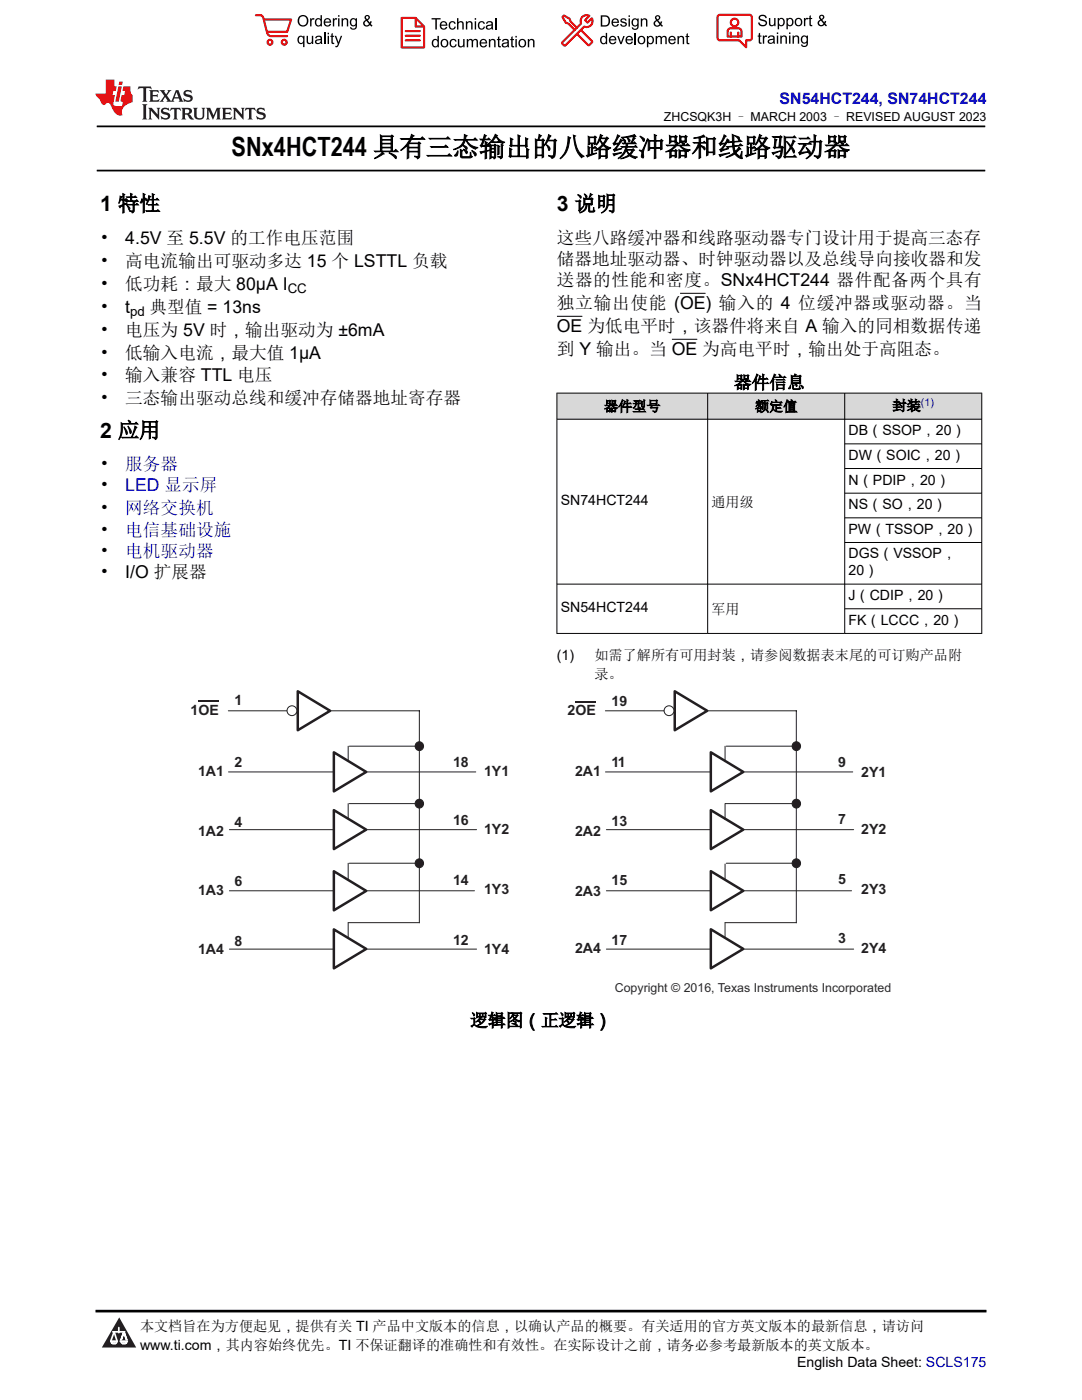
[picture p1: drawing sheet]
<svg xmlns="http://www.w3.org/2000/svg" width="216mm" height="279mm" viewBox="0 0 216 279" stroke-linecap="round" stroke-linejoin="round" font-family="sans-serif">
<defs><g id="words">
<text font-size="5.3" x="46.2" y="31.2">SNx4HCT244 具有三态输出的八路缓冲器和线路驱动器</text>
<g font-size="4.2">
<text x="20" y="42.1">1 特性</text>
<text x="111.1" y="42.1">3 说明</text>
<text x="20" y="87.3">2 应用</text>
</g>
<g font-size="3.5">
<text x="20" y="48.6">•</text>
<text x="20" y="53.2">•</text>
<text x="25" y="48.6">4.5V 至 5.5V 的工作电压范围</text>
<text x="25" y="53.2">高电流输出可驱动多达 15 个 LSTTL 负载</text>
<text x="111.1" y="48.6">这些八路缓冲器和线路驱动器专门设计用于提高三态存</text>
<text x="111.1" y="52.8">储器地址驱动器、时钟驱动器以及总线导向接收器和发</text>
<text x="20" y="57.8">•</text>
<text x="25" y="57.8">低功耗：最大 80µA I</text>
<text x="111.1" y="57.1">送器的性能和密度。SNx4HCT244 器件配备两个具有</text>
<text x="20" y="62.4">•</text>
<text x="25" y="62.4">t</text>
<text x="29.8" y="62.4">典型值 = 13ns</text>
<text x="111.1" y="61.7">独立输出使能 (OE) 输入的 4 位缓冲器或驱动器。当</text>
<text x="20" y="67">•</text>
<text x="20" y="71.5">•</text>
<text x="25" y="67">电压为 5V 时，输出驱动为 ±6mA</text>
<text x="25" y="71.5">低输入电流，最大值 1µA</text>
<text x="111.1" y="66.3">OE 为低电平时，该器件将来自 A 输入的同相数据传递</text>
<text x="111.1" y="70.8">到 Y 输出。当 OE 为高电平时，输出处于高阻态。</text>
<text x="20" y="76.1">•</text>
<text x="25" y="76.1">输入兼容 TTL 电压</text>
<text x="146.5" y="77.5">器件信息</text>
<text x="20" y="80.7">•</text>
<text x="25" y="80.7">三态输出驱动总线和缓冲存储器地址寄存器</text>
<text x="20" y="93.8">•</text>
<text x="20" y="98.1">•</text>
<text x="20" y="102.7">•</text>
<text x="20" y="106.9">•</text>
<text x="20" y="111.1">•</text>
<text x="20" y="115.4">•</text>
<text x="25" y="115.4">I/O 扩展器</text>
<text x="93.8" y="204.9">逻辑图（正逻辑）</text>
</g>
<g font-size="3.5" fill="#00f">
<text x="25" y="93.8">服务器</text>
<text x="25" y="98.1">LED 显示屏</text>
<text x="25" y="102.7">网络交换机</text>
<text x="25" y="106.9">电信基础设施</text>
<text x="25" y="111.1">电机驱动器</text>
</g>
<text font-size="3.2" fill="#00f" x="155.6" y="20.8">SN54HCT244, SN74HCT244</text>
<g font-size="2.8">
<text x="120.5" y="82.1">器件型号</text>
<text x="150.6" y="82.1">额定值</text>
<text x="178.1" y="81.9">封装</text>
<text x="169.3" y="86.9">DB（SSOP，20）</text>
<text x="169.3" y="91.8">DW（SOIC，20）</text>
<text x="111.9" y="100.8">SN74HCT244</text>
<text x="142" y="101.1">通用级</text>
<text x="169.3" y="96.7">N（PDIP，20）</text>
<text x="169.3" y="101.6">NS（SO，20）</text>
<text x="169.3" y="106.5">PW（TSSOP，20）</text>
<text x="169.3" y="111.5">DGS（VSSOP，</text>
<text x="169.3" y="114.8">20）</text>
<text x="169.3" y="119.8">J（CDIP，20）</text>
<text x="111.9" y="122.2">SN54HCT244</text>
<text x="142" y="122.5">军用</text>
<text x="169.3" y="124.7">FK（LCCC，20）</text>
<text x="111.1" y="131.8">(1)</text>
<text x="118.6" y="131.8">如需了解所有可用封装，请参阅数据表末尾的可订购产品附</text>
<text x="118.6" y="135.4">录。</text>
<text x="27.9" y="265.7">本文档旨在为方便起见，提供有关 TI 产品中文版本的信息，以确认产品的概要。有关适用的官方英文版本的最新信息，请访问</text>
<text x="27.9" y="269.4">www.ti.com，其内容始终优先。TI 不保证翻译的准确性和有效性。在实际设计之前，请务必参考最新版本的英文版本。</text>
<text x="159" y="272.8">English Data Sheet: SCLS175</text>
</g>
<g font-size="2.8" fill="#231e21">
<text x="38" y="142.6">1OE</text>
<text x="46.8" y="140.7">1</text>
<text x="113.3" y="142.7">2OE</text>
<text x="122" y="140.8">19</text>
<text x="39.5" y="154.8">1A1</text>
<text x="46.8" y="153">2</text>
<text x="90.4" y="153.1">18</text>
<text x="96.6" y="154.9">1Y1</text>
<text x="114.7" y="154.8">2A1</text>
<text x="122" y="153">11</text>
<text x="167.2" y="153">9</text>
<text x="171.8" y="155.1">2Y1</text>
<text x="39.5" y="166.8">1A2</text>
<text x="46.8" y="165">4</text>
<text x="90.4" y="164.6">16</text>
<text x="96.6" y="166.4">1Y2</text>
<text x="114.7" y="166.8">2A2</text>
<text x="122" y="164.9">13</text>
<text x="167.2" y="164.5">7</text>
<text x="171.8" y="166.5">2Y2</text>
<text x="39.5" y="178.6">1A3</text>
<text x="46.8" y="176.8">6</text>
<text x="90.4" y="176.5">14</text>
<text x="96.6" y="178.4">1Y3</text>
<text x="114.7" y="178.7">2A3</text>
<text x="122" y="176.7">15</text>
<text x="167.2" y="176.5">5</text>
<text x="171.8" y="178.5">2Y3</text>
<text x="39.5" y="190.3">1A4</text>
<text x="46.8" y="188.7">8</text>
<text x="90.4" y="188.5">12</text>
<text x="96.6" y="190.3">1Y4</text>
<text x="114.7" y="190.2">2A4</text>
<text x="122" y="188.6">17</text>
<text x="167.2" y="188.2">3</text>
<text x="171.8" y="190.2">2Y4</text>
</g>
<g font-size="2.6">
<text x="57.4" y="58.5">CC</text>
<text x="26" y="63.1">pd</text>
</g>
<text font-size="2.5" x="132.5" y="24.2">ZHCSQK3H – MARCH 2003 – REVISED AUGUST 2023</text>
<text font-size="2.5" fill="#2b292a" x="122.7" y="198">Copyright © 2016, Texas Instruments Incorporated</text>
<text font-size="2.1" fill="#00f" x="183.8" y="81">(1)</text>
</g></defs>
<path d="M19.3 25.2h177.3M19.3 34h177.3" fill="none" stroke="#000" stroke-width=".35"/>
<path d="M135.7 58.5h5.1M111.1 63.1h5.1M134.1 67.7h5.1" fill="none" stroke="#000" stroke-width=".2"/>
<g fill="#d8d8d8">
<path d="M111.1 78.5h84.8v5.2h-84.8z" fill-rule="evenodd"/>
<path d="M111.2 78.5h29.9v5.1h-29.9z" fill-rule="evenodd"/>
<path d="M141.3 78.5h27.2v5.1h-27.2z" fill-rule="evenodd"/>
<path d="M168.6 78.5h27.2v5.1h-27.2z" fill-rule="evenodd"/>
</g>
<g fill="none" stroke="#000" stroke-width=".2">
<path d="M111.1 78.5h84.9M111.1 78.4v48.1M141.2 78.4v48.1M168.6 78.4v48.1M195.9 78.4v48.1M111.1 83.7h84.9M168.6 88.6h27.4M168.6 93.5h27.4M168.6 98.4h27.4M111.1 116.6h84.9M168.6 103.3h27.4M168.6 108.3h27.4"/>
<path d="M168.6 121.5h27.4M196 126.4h-84.9"/>
</g>
<path d="M45.6 141.9h13.8M65.9 141.9h17.8v42.3" fill="none" stroke="#231e21" stroke-width=".2"/>
<circle cx="83.7" cy="148.9" r=".86" fill="#231e21"/>
<g fill="none" stroke="#231e21" stroke-width=".2">
<path d="M45.6 154.1h20.8M69.5 148.9v3.1M69.7 148.9h14M72.9 154.1h22"/>
<circle cx="83.7" cy="148.9" r=".86"/>
</g>
<circle cx="83.7" cy="160.4" r=".86" fill="#231e21"/>
<g fill="none" stroke="#231e21" stroke-width=".2">
<path d="M45.8 165.6h20.8M69.5 160.4v3.1M69.7 160.4h13.1M73.1 165.6h22"/>
<circle cx="83.7" cy="160.4" r=".86"/>
</g>
<circle cx="83.7" cy="172.3" r=".86" fill="#231e21"/>
<g fill="none" stroke="#231e21" stroke-width=".2">
<path d="M120.8 141.9h13.8M141.1 141.9h17.8v42.3M45.8 177.8h20.8M69.5 172.3v3.1M69.7 172.3h13.5M73.1 177.8h21.6M45.8 189.4h20.8M69.5 184.1h14.2M73.1 189.4h22"/>
<circle cx="83.7" cy="172.3" r=".86"/>
</g>
<circle cx="158.9" cy="148.9" r=".86" fill="#231e21"/>
<g fill="none" stroke="#231e21" stroke-width=".2">
<path d="M120.8 154.1h20.9M144.9 148.9h14M148.1 154.1h22.1"/>
<circle cx="158.9" cy="148.9" r=".86"/>
</g>
<circle cx="158.9" cy="160.4" r=".86" fill="#231e21"/>
<g fill="none" stroke="#231e21" stroke-width=".2">
<path d="M121 165.6h20.8M144.7 160.4h13.4M148.3 165.6h22"/>
<circle cx="158.9" cy="160.4" r=".86"/>
</g>
<circle cx="158.9" cy="172.3" r=".86" fill="#231e21"/>
<g fill="none" stroke="#231e21" stroke-width=".2">
<path d="M58.3 141.9l1.1 .5M144.7 148.9v3.1M121 177.8h20.8M144.7 160.5v3.1M144.7 172.4v3.1M144.9 172.3h13.6M148.4 177.8h21.5M69.5 184.1v3.1M121 189.4h20.8M144.7 184.1h14.2M148.3 189.4h22"/>
<circle cx="158.9" cy="172.3" r=".86"/>
</g>
<path d="M39.6 139.9h4.1M114.8 140h4.1" fill="none" stroke="#231e21" stroke-width=".36"/>
<path d="M59.4 138l6.5 3.9-6.5 3.8zM134.6 138l6.5 3.9-6.5 3.8zM66.6 150.1l6.5 4-6.5 3.8zM141.8 150.1l6.5 4-6.5 3.8zM66.6 161.7l6.5 3.9-6.5 3.9zM66.6 173.9l6.5 3.9-6.5 3.9zM141.8 161.7l6.5 3.9-6.5 3.9zM141.8 173.9l6.5 3.9-6.5 3.9zM66.6 185.5l6.5 3.9-6.5 3.9zM141.8 185.5l6.5 3.9-6.5 3.9z" fill="none" stroke="#231e21" stroke-width=".5"/>
<circle cx="58.3" cy="141.8" r=".98" fill="#fff"/>
<g fill="none" stroke="#231e21" stroke-width=".2">
<path d="M132.5 141.8l1 .1"/>
<circle cx="58.3" cy="141.8" r=".98"/>
</g>
<circle cx="133.5" cy="141.8" r=".98" fill="#fff"/>
<circle cx="133.5" cy="141.8" r=".98" fill="none" stroke="#231e21" stroke-width=".2"/>
<path d="M144.7 184.1v2.8" fill="none" stroke="#2b292a" stroke-width=".2"/>
<path d="M0 0h215.9v23.8h-215.9z" fill-rule="evenodd" fill="#fff"/>
<path d="M27.7 17.3l-.2 .6 .5-.3h.6v.1v2.2l-.2 .4h1l-.2-.4v-2.2v-.1h.5l.5 .3-.1-.6zM29.8 18l.2 .4v1.5l-.2 .4h1.9l.1-.6a1.08 1.08 0 0 1-1.3 .2v-.7h.6l.4 .2v-.6l-.4 .2h-.6v-.6l.2-.1a1 1 0 0 1 1 .2l-.1-.5zM31.8 18l1 1.1-1 1.2h.9l-.2-.2 .4-.7 .5 .7-.2 .2h1.6l-.2-.2 .1-.4h1l.1 .4-.1 .2h.9l-.2-.3-.8-2h-.5l-1 2.2-.8-1.1 .9-1.1h-.8l.2 .2-.5 .6-.3-.6 .1-.2zM35.2 18.4l.4 1h-.8zM36.8 18.1a.65 .65 0 0 0-.2 .7 .65 .65 0 0 0 .6 .5l.7 .1 .1 .3a.79 .79 0 0 1-.7 .4 .79 .79 0 0 1-.7-.5l.1 .7 .2-.1a.93 .93 0 0 0 1.1 .1 .93 .93 0 0 0 .4-1 1.46 1.46 0 0 0-1.2-.6l-.1-.3a1.09 1.09 0 0 1 1.2 .2l-.2-.6-.1 .1-.6-.2zM28.4 20.8l.2 .4v2.3l-.2 .3h1l-.2-.3v-2.3l.2-.4zM29.6 21.5l.2 .4v1.6l-.2 .3h.8l-.3-.3v-1.4l1.7 1.8v-2l.2-.4h-.8l.2 .2 .1 1.1-1.2-1.3zM32.3 21.7a.65 .65 0 0 0-.2 .7 .65 .65 0 0 0 .7 .4l.6 .2 .1 .2a.79 .79 0 0 1-.7 .4 .79 .79 0 0 1-.7-.5l.1 .7 .2-.1a.93 .93 0 0 0 1.1 .1 .93 .93 0 0 0 .4-.9 1.46 1.46 0 0 0-1.2-.6l-.1-.4a1.09 1.09 0 0 1 1.2 .2l-.2-.6-.1 .1-.6-.1zM34.1 21.5l-.1 .7a.63 .63 0 0 1 .7-.4l.1 1.7-.3 .3h1l-.2-.3v-1.7a.66 .66 0 0 1 .8 .4l-.1-.7zM36.2 21.5l.2 .4v1.6l-.2 .3h.9l-.2-.2v-.7h.5l.1 .2a.79 .79 0 0 0 1.2 .6l-1-.9a.61 .61 0 0 0 .6-.6 .61 .61 0 0 0-.5-.6zM36.9 21.8h.2a.47 .47 0 0 1 .5 .1 .47 .47 0 0 1 .1 .5l-.2 .2h-.6zM38.5 21.5l.2 .2a2.27 2.27 0 0 0 .4 2 1.04 1.04 0 0 0 1.7-.7v-1.3l.2-.2h-.8l.2 .4v1.1a.6 .6 0 0 1-.6 .6 .6 .6 0 0 1-.6-.6v-1.1l.3-.4zM41.1 21.5l.2 .4v1.6l-.2 .3h.7l-.2-.3v-1.5l.9 1.9 .8-1.9v1.5l-.2 .3h1l-.3-.3v-1.6l.3-.4h-.8l-.7 1.5-.7-1.5zM44.3 21.5l.2 .4v1.6l-.2 .3h1.9l.1-.5a1.09 1.09 0 0 1-1.3 .1v-.6h.6l.4 .1v-.6l-.4 .2h-.6v-.6l.2-.1a1.01 1.01 0 0 1 1 .3l-.1-.6zM46.4 21.5l.3 .4v1.6l-.3 .3h.8l-.2-.3v-1.4l1.6 1.8v-2l.2-.4h-.7l.2 .2v1.1l-1.2-1.3zM49 21.5l-.1 .7a.63 .63 0 0 1 .8-.4v1.7l-.3 .3h1l-.2-.3v-1.7a.66 .66 0 0 1 .8 .4l-.1-.7zM51.4 21.7a.65 .65 0 0 0-.2 .7 .65 .65 0 0 0 .6 .4l.6 .2 .2 .2a.79 .79 0 0 1-.8 .4 .79 .79 0 0 1-.6-.5l.1 .7 .2-.1a.93 .93 0 0 0 1 .1 .93 .93 0 0 0 .5-.9 1.46 1.46 0 0 0-1.3-.6l-.1-.4a1.09 1.09 0 0 1 1.3 .2l-.2-.6-.2 .1-.5-.1z" fill="#231f20"/>
<path d="M21.1 15.9v2.8h-2.1l.1 .3 .9 1a.95 .95 0 0 0 .9 .9 .59 .59 0 0 1 .6-.4 .59 .59 0 0 1 .5 .4l.4 .8a1.59 1.59 0 0 0 2.1 1.3 1.61 1.61 0 0 1 1-2.2l1-.4-.1-1.5a1.59 1.59 0 0 1-.4-1.6h-1.4l-.2 .9h.5l-.1 .8h-.5l-.2 1v.2l.4 .1-.2 .9h-.6a.73 .73 0 0 1-1.1-.7l.3-1.5h-.5l.2-.8h.5l.2-.9h-.5v-1.4zM23.6 17.3l-.6 3h.7l.6-3zM23.8 16.3l-.1 .7h.7l.1-.7z" fill="#ed1c24"/>
<g fill="#000">
<path d="M59.4 4.2a1.12 1.12 0 0 1 2.2 0 1.12 1.12 0 0 1-2.2 0zM59.9 3.5a.89 .89 0 0 0-.1 1.1 .89 .89 0 0 0 1.1 .4 .88 .88 0 0 0 .3-1.3 .88 .88 0 0 0-1.3-.2z" fill-rule="evenodd"/>
<path d="M59.5 7.3l.5-.2 .5 .3v-.3h.3v2.3h-.3v-.8a.74 .74 0 0 1-1 0 .74 .74 0 0 1-.1-1zM59.8 7.5a.57 .57 0 0 0-.2 .7 .57 .57 0 0 0 .8 .2 .57 .57 0 0 0 .1-.7 .57 .57 0 0 0-.7-.2z" fill-rule="evenodd"/>
<path d="M61.9 3.6h.2v.3l.2-.2 .3-.1 .2 .1-.1 .3a.36 .36 0 0 0-.5 0 .36 .36 0 0 0 0 .4v.9h-.3z" fill-rule="evenodd"/>
<path d="M61.2 7.1h.3v.9a.41 .41 0 0 0 .4 .6 .41 .41 0 0 0 .3-.6v-.9h.3v1.7h-.2v-.3a.58 .58 0 0 1-.7 .3 .58 .58 0 0 1-.4-.6z" fill-rule="evenodd"/>
<path d="M63 3.8l.5-.2 .5 .2v-.8h.2v2.3h-.2v-.2a.75 .75 0 0 1-1-.1 .75 .75 0 0 1-.1-1zM63.2 4a.57 .57 0 0 0-.1 .7 .57 .57 0 0 0 .8 .2 .57 .57 0 0 0 .1-.7 .57 .57 0 0 0-.8-.2z" fill-rule="evenodd"/>
<path d="M63 7.3a.74 .74 0 0 1 1-.1 .74 .74 0 0 1 .3 .9v.7h-.3v-.2a.57 .57 0 0 1-.8 .2 .57 .57 0 0 1-.2-.8l1-.3a.41 .41 0 0 0-.4-.4 .41 .41 0 0 0-.4 .4l-.3-.1zM63.2 8.2a.35 .35 0 0 0 .2 .5 .35 .35 0 0 0 .5-.3l.1-.4z" fill-rule="evenodd"/>
<path d="M65.4 6.5h.3v.3h-.3zM65.4 7.1h.3v1.7h-.3z" fill-rule="evenodd"/>
<path d="M64.8 3.8a.76 .76 0 0 1 .9-.1 .76 .76 0 0 1 .4 .8h-1.2a.47 .47 0 0 0 .3 .6 .47 .47 0 0 0 .6-.4l.3 .1a.82 .82 0 0 1-1.3 .3 .82 .82 0 0 1 0-1.3zM65 4l-.1 .3h.9l-.3-.4z" fill-rule="evenodd"/>
<path d="M66.4 3.6h.3v.3l.1-.2 .4-.1 .1 .1-.1 .3a.36 .36 0 0 0-.4 0 .36 .36 0 0 0-.1 .4v.9h-.3z" fill-rule="evenodd"/>
<path d="M66.1 6.7l.3-.1v.5h.3v.3h-.3v.9l.1 .2h.2v.3a.41 .41 0 0 1-.4-.1 .41 .41 0 0 1-.2-.4v-.9h-.2v-.3h.2z" fill-rule="evenodd"/>
<path d="M66.8 7.1h.3l.4 1.4 .5-1.4h.3l-.6 1.7a.57 .57 0 0 1-.8 .6v-.3a.37 .37 0 0 0 .5-.3z" fill-rule="evenodd"/>
<path d="M67.5 3h.2v.3h-.2zM67.5 3.6h.2v1.7h-.2z" fill-rule="evenodd"/>
<path d="M68.2 3.6h.2v.3a.58 .58 0 0 1 .7-.3 .58 .58 0 0 1 .4 .7v1h-.3v-1a.4 .4 0 0 0-.4-.5 .4 .4 0 0 0-.4 .6v.9h-.2z" fill-rule="evenodd"/>
<path d="M70 3.8l.5-.2 .5 .2v-.2h.2v1.5a.71 .71 0 0 1-.5 .8 .71 .71 0 0 1-.8-.5h.2a.46 .46 0 0 0 .6 .3 .46 .46 0 0 0 .3-.6 .78 .78 0 0 1-1.1-.2 .78 .78 0 0 1 .1-1.1zM70.2 4a.53 .53 0 0 0-.1 .8 .53 .53 0 0 0 .8 0 .54 .54 0 0 0 0-.7 .54 .54 0 0 0-.7-.1z" fill-rule="evenodd"/>
<path d="M72.9 3.1a.53 .53 0 0 1 .8 .1 .53 .53 0 0 1-.3 .8l.4 .5 .1-.3 .3 .1-.2 .5 .3 .3-.2 .2-.3-.3a.71 .71 0 0 1-1.2 .1 .71 .71 0 0 1 .4-1.1l-.3-.5zM73 3.5a.3 .3 0 0 0 .6 0 .3 .3 0 0 0-.6 0zM72.9 4.3a.45 .45 0 0 0 0 .7 .45 .45 0 0 0 .7-.2l-.5-.6z" fill-rule="evenodd"/>
<path d="M86.1 3.6h1.8v.3h-.7v2h-.3v-2h-.8z" fill-rule="evenodd"/>
<path d="M86.3 8l.5-.2 .5 .2v-.8h.3v2.2h-.3v-.2a.76 .76 0 0 1-1 0 .76 .76 0 0 1-.1-1zM86.6 8.1a.58 .58 0 0 0-.2 .8 .58 .58 0 0 0 .8 .2 .58 .58 0 0 0 .1-.8 .58 .58 0 0 0-.7-.2z" fill-rule="evenodd"/>
<path d="M88.2 7.9a.81 .81 0 0 1 1.1 .2 .81 .81 0 0 1-.2 1.1 .81 .81 0 0 1-1.1-.1l-.1-.8zM88.3 8.1a.57 .57 0 0 0 0 .9 .57 .57 0 0 0 .8 0 .57 .57 0 0 0 0-.8 .57 .57 0 0 0-.8-.1z" fill-rule="evenodd"/>
<path d="M88 4.4a.77 .77 0 0 1 .9-.1 .77 .77 0 0 1 .4 .8h-1.3a.48 .48 0 0 0 .4 .6 .48 .48 0 0 0 .6-.3h.3a.83 .83 0 0 1-1.3 .4 .83 .83 0 0 1 0-1.4zM88.2 4.6l-.2 .3h1l-.3-.4z" fill-rule="evenodd"/>
<path d="M89.7 4.4a.7 .7 0 0 1 1.2 .3l-.2 .1a.45 .45 0 0 0-.6-.3 .45 .45 0 0 0-.3 .6 .45 .45 0 0 0 .3 .6 .45 .45 0 0 0 .6-.4h.3a.76 .76 0 0 1-1.1 .6 .76 .76 0 0 1-.3-1.1z" fill-rule="evenodd"/>
<path d="M89.9 8a.7 .7 0 0 1 1.2 .3h-.3a.45 .45 0 0 0-.5-.3 .45 .45 0 0 0-.3 .6 .45 .45 0 0 0 .3 .6 .45 .45 0 0 0 .6-.4l.2 .1a.76 .76 0 0 1-1 .5 .76 .76 0 0 1-.4-1.1z" fill-rule="evenodd"/>
<path d="M91.2 3.6h.3v.8a.59 .59 0 0 1 .7-.2 .59 .59 0 0 1 .3 .7v1h-.2v-1a.4 .4 0 0 0-.5-.4 .4 .4 0 0 0-.3 .5v.9h-.3z" fill-rule="evenodd"/>
<path d="M91.4 7.8h.2v.9a.41 .41 0 0 0 .5 .5 .41 .41 0 0 0 .3-.5v-.9h.3v1.6h-.3v-.2a.58 .58 0 0 1-.7 .3 .58 .58 0 0 1-.3-.7z" fill-rule="evenodd"/>
<path d="M93 4.2h.2v.3a.59 .59 0 0 1 .7-.3 .59 .59 0 0 1 .4 .7v1h-.3v-1a.41 .41 0 0 0-.4-.5 .41 .41 0 0 0-.4 .6v.9h-.2z" fill-rule="evenodd"/>
<path d="M93.1 7.8h.3v.2a.56 .56 0 0 1 1 0 .54 .54 0 0 1 .6-.2 .54 .54 0 0 1 .4 .5v1.1h-.3v-1a.34 .34 0 0 0-.3-.4 .34 .34 0 0 0-.4 .3v1.1h-.3v-1a.38 .38 0 0 0-.5-.4 .38 .38 0 0 0-.2 .6v.8h-.3z" fill-rule="evenodd"/>
<path d="M94.7 3.6h.3v.3h-.3zM94.7 4.2h.3v1.7h-.3z" fill-rule="evenodd"/>
<path d="M95.5 4.4a.7 .7 0 0 1 1.3 .3l-.3 .1a.45 .45 0 0 0-.6-.3 .45 .45 0 0 0-.3 .6 .45 .45 0 0 0 .3 .6 .45 .45 0 0 0 .6-.4h.3a.76 .76 0 0 1-1.1 .6 .76 .76 0 0 1-.3-1.1z" fill-rule="evenodd"/>
<path d="M95.9 8a.77 .77 0 0 1 .9-.2 .77 .77 0 0 1 .4 .9h-1.2a.48 .48 0 0 0 .3 .5 .48 .48 0 0 0 .6-.3h.3a.83 .83 0 0 1-1.3 .4 .83 .83 0 0 1 0-1.3zM96.1 8.1l-.1 .4h.9l-.2-.5z" fill-rule="evenodd"/>
<path d="M97.5 7.8h.3v.2a.59 .59 0 0 1 .7-.2 .59 .59 0 0 1 .4 .6v1h-.3v-1a.41 .41 0 0 0-.5-.4 .41 .41 0 0 0-.3 .5v.9h-.3z" fill-rule="evenodd"/>
<path d="M97.1 4.4a.74 .74 0 0 1 1-.1 .74 .74 0 0 1 .3 .9v.7h-.3v-.2a.59 .59 0 0 1-.8 .2 .59 .59 0 0 1-.3-.8l1.1-.3a.42 .42 0 0 0-.4-.4 .42 .42 0 0 0-.5 .4l-.2-.1zM97.3 5.3a.36 .36 0 0 0 .2 .5 .36 .36 0 0 0 .5-.2l.1-.5z" fill-rule="evenodd"/>
<path d="M99.4 7.4l.2-.2v.6h.3v.2h-.3v1l.1 .2h.2l.1 .2a.41 .41 0 0 1-.5 0 .41 .41 0 0 1-.1-.4v-1h-.2v-.2h.2z" fill-rule="evenodd"/>
<path d="M100.3 8a.74 .74 0 0 1 .9-.2 .74 .74 0 0 1 .3 .9l.1 .7h-.3v-.2a.59 .59 0 0 1-.8 .3 .59 .59 0 0 1-.3-.8l1-.3a.42 .42 0 0 0-.3-.4 .42 .42 0 0 0-.5 .3h-.3zM100.5 8.8a.36 .36 0 0 0 .1 .5 .36 .36 0 0 0 .5-.2l.2-.5z" fill-rule="evenodd"/>
<path d="M102 7.4l.3-.2v.6h.3v.2h-.3v1l.1 .2h.2v.2a.41 .41 0 0 1-.5 0 .41 .41 0 0 1-.1-.4v-1h-.2v-.2h.2z" fill-rule="evenodd"/>
<path d="M102.8 7.2h.3v.3h-.3zM102.8 7.8h.3v1.6h-.3z" fill-rule="evenodd"/>
<path d="M103.7 7.9a.81 .81 0 0 1 1.1 .2 .81 .81 0 0 1-.1 1.1 .81 .81 0 0 1-1.2-.1v-.8zM103.9 8.1a.57 .57 0 0 0-.1 .9 .57 .57 0 0 0 .8 0 .57 .57 0 0 0 0-.8 .57 .57 0 0 0-.7-.1z" fill-rule="evenodd"/>
<path d="M105.3 7.8h.3v.2a.59 .59 0 0 1 .7-.2 .59 .59 0 0 1 .4 .6v1h-.3v-1a.41 .41 0 0 0-.5-.4 .41 .41 0 0 0-.3 .5v.9h-.3z" fill-rule="evenodd"/>
<path d="M119.9 3.1h.7a1.12 1.12 0 0 1 1.1 1.1 1.12 1.12 0 0 1-1 1.1h-.8zM120.2 3.3v1.7h.4a.86 .86 0 0 0 .8-.8 .86 .86 0 0 0-.8-.9z" fill-rule="evenodd"/>
<path d="M119.9 7.4l.5-.3 .5 .3v-.8h.2v2.2h-.2v-.2a.75 .75 0 0 1-1 0 .75 .75 0 0 1-.1-1zM120.1 7.5a.57 .57 0 0 0-.1 .8 .57 .57 0 0 0 .8 .2 .57 .57 0 0 0 .1-.8 .57 .57 0 0 0-.8-.2z" fill-rule="evenodd"/>
<path d="M121.7 7.4a.76 .76 0 0 1 .9-.2 .76 .76 0 0 1 .4 .9h-1.2a.47 .47 0 0 0 .3 .5 .47 .47 0 0 0 .6-.3h.3a.82 .82 0 0 1-1.3 .4 .82 .82 0 0 1 0-1.3zM121.9 7.5l-.1 .3h.9l-.3-.4z" fill-rule="evenodd"/>
<path d="M122.2 3.9a.76 .76 0 0 1 .9-.2 .76 .76 0 0 1 .4 .9h-1.2a.47 .47 0 0 0 .4 .5 .47 .47 0 0 0 .5-.3h.3a.82 .82 0 0 1-1.3 .4 .82 .82 0 0 1 0-1.3zM122.5 4l-.2 .3h.9l-.2-.4z" fill-rule="evenodd"/>
<path d="M123.9 3.8a.71 .71 0 0 1 1.1 .3h-.2a.32 .32 0 0 0-.4-.3 .32 .32 0 0 0-.3 .4h.1a.75 .75 0 0 1 .9 .8 .72 .72 0 0 1-.7 .3 .72 .72 0 0 1-.7-.5h.3a.36 .36 0 0 0 .4 .4 .36 .36 0 0 0 .3-.5 .8 .8 0 0 1-.9-.7z" fill-rule="evenodd"/>
<path d="M123.2 7.2h.3l.4 1.3 .5-1.3h.3l-.7 1.6h-.2z" fill-rule="evenodd"/>
<path d="M125.4 3.1h.3v.3h-.3zM125.4 3.7h.3v1.6h-.3z" fill-rule="evenodd"/>
<path d="M125 7.4a.76 .76 0 0 1 .9-.2 .76 .76 0 0 1 .4 .9h-1.2a.47 .47 0 0 0 .3 .5 .47 .47 0 0 0 .6-.3h.3a.82 .82 0 0 1-1.3 .4 .82 .82 0 0 1 0-1.3zM125.2 7.5l-.1 .3h.9l-.2-.4z" fill-rule="evenodd"/>
<path d="M126.2 3.9l.5-.3 .5 .3v-.2h.2v1.4a.71 .71 0 0 1-.5 .8 .71 .71 0 0 1-.8-.5l.2 .1a.46 .46 0 0 0 .6 .2 .46 .46 0 0 0 .3-.6 .78 .78 0 0 1-1.1-.1 .78 .78 0 0 1 .1-1.1zM126.4 4a.53 .53 0 0 0-.1 .8 .53 .53 0 0 0 .8 0 .54 .54 0 0 0 0-.7 .54 .54 0 0 0-.7-.1z" fill-rule="evenodd"/>
<path d="M127.5 7.3a.8 .8 0 0 1 1.1 .2 .8 .8 0 0 1-.1 1.1 .8 .8 0 0 1-1.2-.1v-.8zM127.7 7.5a.56 .56 0 0 0-.1 .9 .56 .56 0 0 0 .8-.1 .56 .56 0 0 0 0-.7 .56 .56 0 0 0-.7-.1z" fill-rule="evenodd"/>
<path d="M127.9 3.7h.2v.2a.58 .58 0 0 1 .7-.2 .58 .58 0 0 1 .4 .6v1h-.3v-1a.4 .4 0 0 0-.4-.4 .4 .4 0 0 0-.4 .5v.9h-.2z" fill-rule="evenodd"/>
<path d="M129.1 7.2h.2v.2a.72 .72 0 0 1 1-.1 .72 .72 0 0 1 .2 1 .64 .64 0 0 1-.5 .5 .64 .64 0 0 1-.6-.2v.8h-.3zM129.5 7.5a.56 .56 0 0 0-.2 .8 .56 .56 0 0 0 .8 .2 .56 .56 0 0 0 .1-.8 .56 .56 0 0 0-.7-.2z" fill-rule="evenodd"/>
<path d="M130.8 7.2h.3v.2a.55 .55 0 0 1 .9 0 .53 .53 0 0 1 .6-.3 .53 .53 0 0 1 .4 .6v1.1h-.2v-1a.34 .34 0 0 0-.3-.4 .34 .34 0 0 0-.4 .3v1.1h-.3v-1a.37 .37 0 0 0-.5-.4 .37 .37 0 0 0-.2 .6v.8h-.3z" fill-rule="evenodd"/>
<path d="M130.8 3.2a.53 .53 0 0 1 .9 .1 .53 .53 0 0 1-.4 .8l.4 .5 .2-.4 .2 .1-.2 .5 .4 .3-.2 .3-.3-.4a.71 .71 0 0 1-1.2 .1 .71 .71 0 0 1 .3-1.1l-.2-.5zM130.9 3.6a.3 .3 0 0 0 .6 0 .3 .3 0 0 0-.6 0zM130.9 4.3a.45 .45 0 0 0 0 .7 .45 .45 0 0 0 .7-.2l-.5-.6z" fill-rule="evenodd"/>
<path d="M133.6 7.4a.76 .76 0 0 1 .9-.2 .76 .76 0 0 1 .3 .9h-1.2a.47 .47 0 0 0 .4 .5 .47 .47 0 0 0 .6-.3h.2a.82 .82 0 0 1-1.2 .4 .82 .82 0 0 1 0-1.3zM133.8 7.5l-.2 .3h1l-.3-.4z" fill-rule="evenodd"/>
<path d="M135.2 7.2h.2v.2a.58 .58 0 0 1 .7-.2 .58 .58 0 0 1 .4 .6v1h-.3v-1a.4 .4 0 0 0-.4-.4 .4 .4 0 0 0-.3 .5v.9h-.3z" fill-rule="evenodd"/>
<path d="M137 6.8l.3-.2v.6h.2v.2h-.2v1v.2h.2l.1 .2a.41 .41 0 0 1-.5 0 .41 .41 0 0 1-.1-.5v-.9h-.2v-.2h.2z" fill-rule="evenodd"/>
<path d="M151.6 3.1a.88 .88 0 0 1 1.4 .5h-.3a.49 .49 0 0 0-.5-.5 .49 .49 0 0 0-.5 .6l.1 .1a1.06 1.06 0 0 1 1.2 1 .95 .95 0 0 1-.9 .4 .95 .95 0 0 1-.8-.7h.3a.58 .58 0 0 0 .6 .5 .58 .58 0 0 0 .5-.6l-.2-.1a.95 .95 0 0 1-1.1-.9z" fill-rule="evenodd"/>
<path d="M151.4 6.7l.3-.2v.6h.2v.2h-.2v1v.2h.2l.1 .2a.41 .41 0 0 1-.5 0 .41 .41 0 0 1-.1-.5v-.9h-.2v-.2h.2z" fill-rule="evenodd"/>
<path d="M152.2 7.1h.3v.2l.1-.2h.4h.1l-.1 .3a.36 .36 0 0 0-.4 0 .36 .36 0 0 0-.1 .5v.8h-.3z" fill-rule="evenodd"/>
<path d="M153.3 7.3a.74 .74 0 0 1 1-.2 .74 .74 0 0 1 .3 .9l.1 .7h-.3l-.1-.2a.57 .57 0 0 1-.8 .3 .57 .57 0 0 1-.1-.9l.9-.2a.41 .41 0 0 0-.4-.4 .41 .41 0 0 0-.4 .3h-.3zM153.5 8.1a.35 .35 0 0 0 .2 .5 .35 .35 0 0 0 .5-.2l.1-.5z" fill-rule="evenodd"/>
<path d="M153.4 3.6h.3v.9a.41 .41 0 0 0 .4 .5 .41 .41 0 0 0 .4-.5v-.9h.2v1.6h-.2v-.2a.58 .58 0 0 1-.7 .2 .58 .58 0 0 1-.4-.6z" fill-rule="evenodd"/>
<path d="M155 6.5h.3v.3h-.3zM155 7.1h.3v1.6h-.3z" fill-rule="evenodd"/>
<path d="M155.2 3.6h.2v.2a.72 .72 0 0 1 1-.1 .72 .72 0 0 1 .2 1 .64 .64 0 0 1-.5 .5 .64 .64 0 0 1-.6-.2v.8h-.3zM155.6 3.9a.56 .56 0 0 0-.2 .8 .56 .56 0 0 0 .8 .2 .56 .56 0 0 0 .1-.8 .56 .56 0 0 0-.7-.2z" fill-rule="evenodd"/>
<path d="M155.7 7.1h.3v.2a.58 .58 0 0 1 .7-.2 .58 .58 0 0 1 .3 .6v1h-.3v-1a.4 .4 0 0 0-.4-.4 .4 .4 0 0 0-.3 .5v.9h-.3z" fill-rule="evenodd"/>
<path d="M156.9 3.6h.3v.2a.72 .72 0 0 1 .9-.1 .72 .72 0 0 1 .2 1 .64 .64 0 0 1-.4 .5 .64 .64 0 0 1-.7-.2v.8h-.3zM157.3 3.9a.56 .56 0 0 0-.1 .8 .56 .56 0 0 0 .7 .2 .56 .56 0 0 0 .2-.8 .56 .56 0 0 0-.8-.2z" fill-rule="evenodd"/>
<path d="M157.4 6.5h.3v.3h-.3zM157.4 7.1h.3v1.6h-.3z" fill-rule="evenodd"/>
<path d="M158.1 7.1h.3v.2a.58 .58 0 0 1 .7-.2 .58 .58 0 0 1 .4 .6v1h-.3v-1a.4 .4 0 0 0-.5-.4 .4 .4 0 0 0-.3 .5v.9h-.3z" fill-rule="evenodd"/>
<path d="M158.8 3.7a.8 .8 0 0 1 1.1 .2 .8 .8 0 0 1-.1 1.1 .8 .8 0 0 1-1.1-.1l-.1-.8zM159 3.9a.56 .56 0 0 0-.1 .9 .56 .56 0 0 0 .9 0 .56 .56 0 0 0-.1-.8 .56 .56 0 0 0-.7-.1z" fill-rule="evenodd"/>
<path d="M160 7.3l.5-.2 .5 .2v-.2h.2v1.4a.71 .71 0 0 1-.5 .9 .71 .71 0 0 1-.9-.5h.3a.46 .46 0 0 0 .6 .2 .46 .46 0 0 0 .2-.6 .78 .78 0 0 1-1-.1 .78 .78 0 0 1 .1-1.1zM160.2 7.4a.53 .53 0 0 0-.1 .8 .53 .53 0 0 0 .8 0 .54 .54 0 0 0 0-.7 .54 .54 0 0 0-.7-.1z" fill-rule="evenodd"/>
<path d="M160.4 3.6h.3v.2l.1-.2h.4h.1l-.1 .3a.36 .36 0 0 0-.4 0 .36 .36 0 0 0-.1 .5v.8h-.3z" fill-rule="evenodd"/>
<path d="M161.5 3.2l.3-.2v.6h.3v.2h-.3v1v.2h.3v.2a.41 .41 0 0 1-.5 0 .41 .41 0 0 1-.1-.5v-.9h-.2v-.2h.2z" fill-rule="evenodd"/>
<path d="M163.6 3.1a.53 .53 0 0 1 .8 .1 .53 .53 0 0 1-.3 .8l.4 .5 .1-.3h.3l-.2 .5 .3 .3-.2 .3-.3-.3a.71 .71 0 0 1-1.2 .1 .71 .71 0 0 1 .4-1.2l-.3-.5zM163.7 3.5a.3 .3 0 0 0 .5 0 .3 .3 0 0 0-.5 0zM163.6 4.2a.45 .45 0 0 0 0 .8 .45 .45 0 0 0 .7-.3l-.5-.6z" fill-rule="evenodd"/>
</g>
<path d="M64.8 6.5v2.3M98.9 3.6v2.3M126.8 6.6v2.2" fill="none" stroke="#000" stroke-width=".28"/>
<g fill="none" stroke="#de0000" stroke-width=".42">
<path d="M51.1 3l1 .1a1.4 1.4 0 0 1 .6 1.2l.7 2.5a.95 .95 0 0 0 1.1 .4h2.8M52.7 3.9h5.4l-.8 2.4h-4M80.1 3.6h2.8v1.7h1.7v4.2h-4.5zM81 7.1h2.8M81 6.2h2.8M81 8.1h2.8M82.9 3.6l1.7 1.7M115.1 5.5l-1.3-1.2-.1-.5-1.2-.7-.3 .3 .7 1.1 .5 .2 1.3 1.3M115.9 6l2.2 2.2v.3l-.5 .5h-.3l-2.2-2.2zM115.9 6l.7-.7a1.19 1.19 0 0 0 1.3-.3 1.19 1.19 0 0 0 .2-1.4l-.9 .9-.4-.5 .8-.8a1.19 1.19 0 0 0-1.4 .1 1.19 1.19 0 0 0-.2 1.4l-3.8 3.7v.3l.3 .3h.3l2.3-2.2M143.2 3.2l.4-.2h6l.4 .2v4.4l-.2 .4-.9 .1v1.3l-1.4-1.3h-3.9l-.4-.3zM145.4 5.8l.4-.1h1.6a.61 .61 0 0 1 .6 .6v1h-2.8v-1z"/>
<path d="M145.8 6.5v.8M147.3 6.5v.8"/>
<circle cx="53.9" cy="8.4" r=".49"/>
<circle cx="56.7" cy="8.4" r=".49"/>
<circle cx="146.6" cy="4.5" r=".75"/>
</g>
<path d="M0 261.4h215.9v18h-215.9z" fill-rule="evenodd" fill="#fff"/>
<path d="M23.8 262.9l3.4 6h-6.9z" fill="#231f20"/>
<path d="M22.1 267.7h1.3l-.4 .5h-.3a.55 .55 0 0 1-.6-.5z" fill-rule="evenodd" fill="#fff"/>
<path d="M22.1 267.7h1.3l-.4 .5h-.3a.55 .55 0 0 1-.6-.5z" fill="none" stroke="#231f20" stroke-width=".34"/>
<path d="M22.1 267.7h1.3l-.4 .5h-.5zM22.6 265.8h.1M22.6 265.8h2.3zM23.7 265.9h.1M23.7 264.9v1zM24 267.7h.1" fill="none" stroke="#fff" stroke-width=".34"/>
<path d="M24.7 265.8l-.7 1.9z" fill="#fff"/>
<path d="M24.7 265.8l-.7 1.9z" fill="none" stroke="#fff" stroke-width=".34"/>
<path d="M24.7 265.8l.7 1.9z" fill="#fff"/>
<path d="M22.8 265.8l-.7 1.9zM22.8 265.8l.6 1.9zM24.7 265.8l.7 1.9zM25.3 267.7h.1" fill="none" stroke="#fff" stroke-width=".34"/>
<path d="M24.1 267.7h1.3a.65 .65 0 0 1-.6 .5 .65 .65 0 0 1-.7-.5z" fill-rule="evenodd" fill="#fff"/>
<path d="M24.1 267.7h1.3a.65 .65 0 0 1-.6 .5 .65 .65 0 0 1-.7-.5z" fill="none" stroke="#231f20" stroke-width=".34"/>
<path d="M24 267.7h.1M24.1 267.7h1.3l-.4 .5h-.5z" fill="none" stroke="#fff" stroke-width=".34"/>
<path d="M19 261.7h177.8" fill="none" stroke="#000" stroke-width=".53"/>
<use href="#words"/>
</svg>
